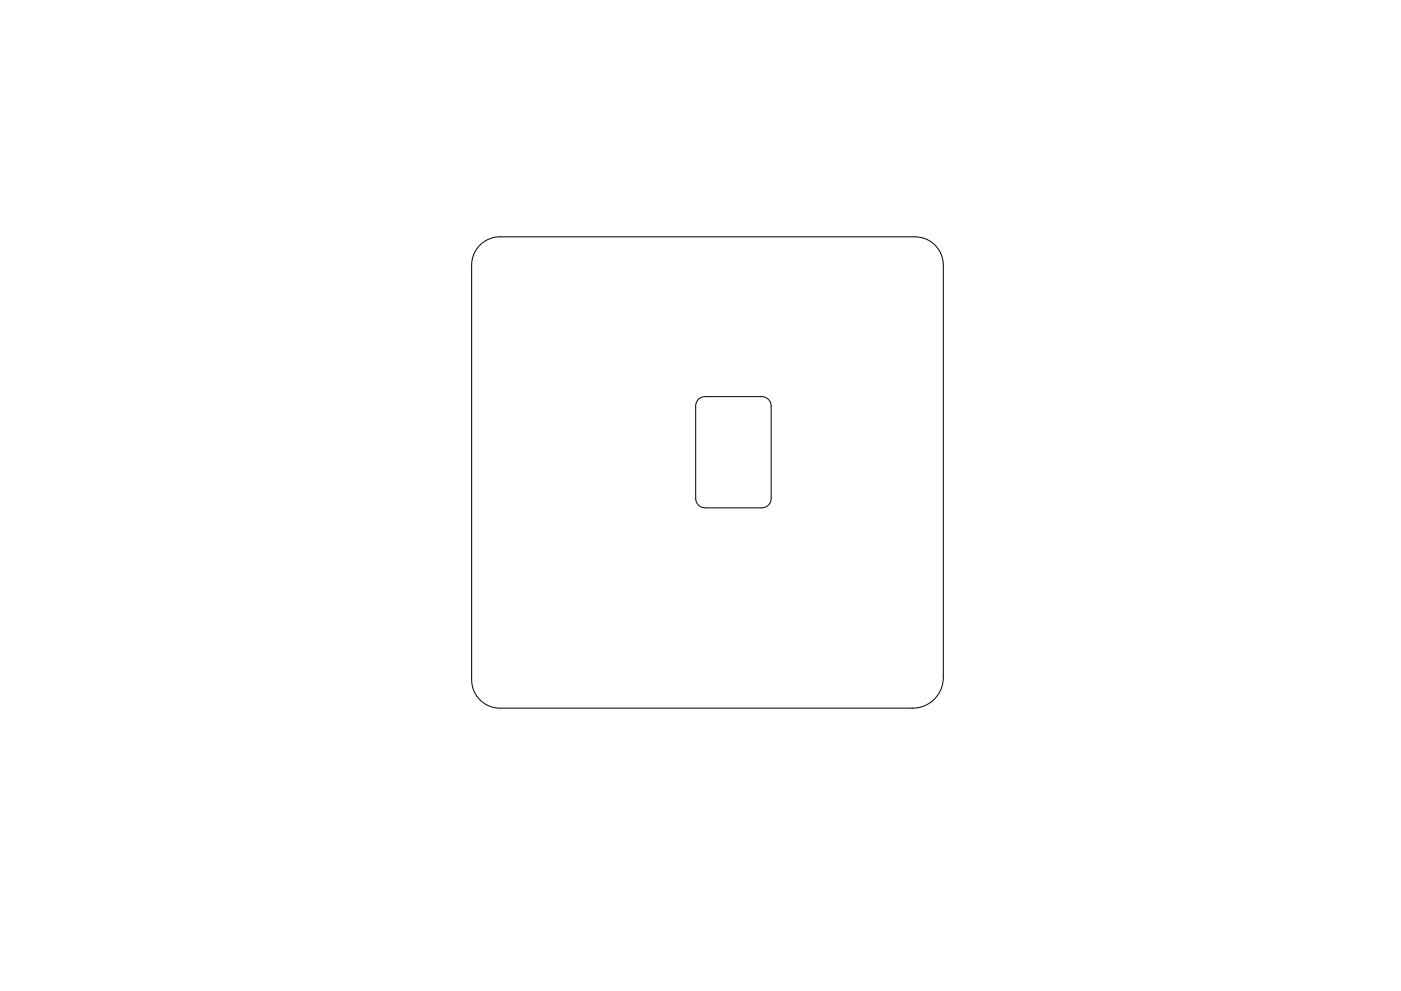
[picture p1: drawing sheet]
<svg xmlns="http://www.w3.org/2000/svg" width="297mm" height="210mm" viewBox="0 0 297 210" stroke-linecap="round" stroke-linejoin="round" font-family="sans-serif">
<path d="M101.8 52a6 6 0 0 1 4.2-1.8h88a6 6 0 0 1 6 6v87.5a6.5 6.5 0 0 1-6.5 6.5h-87.5a6 6 0 0 1-6-6v-88a6 6 0 0 1 1.8-4.2zM148.1 84.7l.7-.4 .7-.2h12a2 2 0 0 1 2 2v19.6a2 2 0 0 1-2 2h-12a2 2 0 0 1-2-2v-19.6l.2-.8z" fill="none" stroke="#000" stroke-width=".21"/>
</svg>
